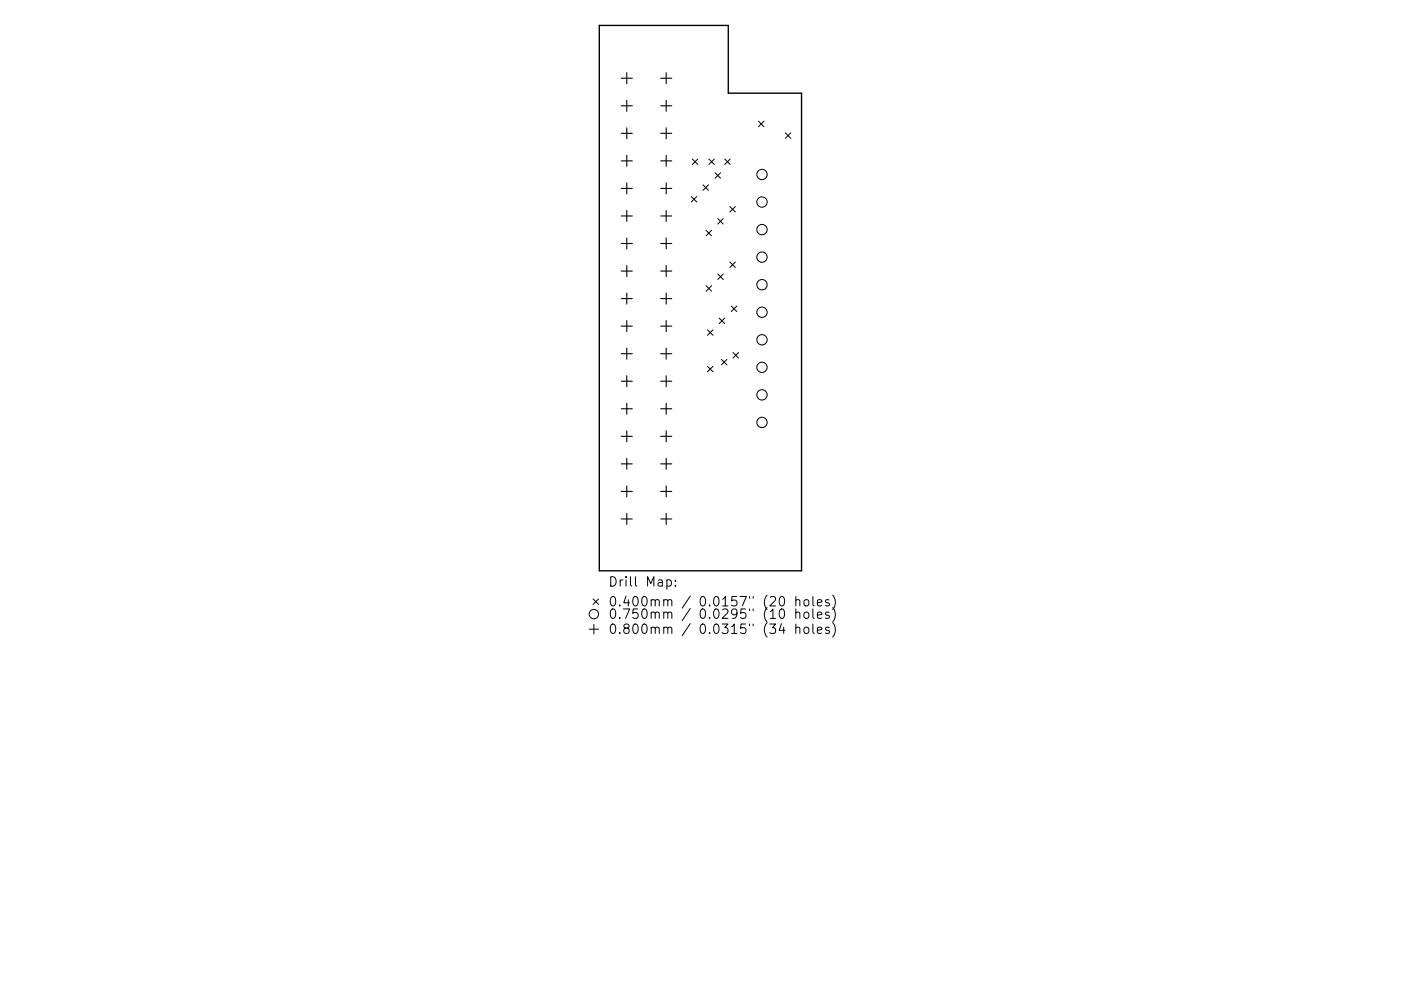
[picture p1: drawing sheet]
<svg xmlns="http://www.w3.org/2000/svg" width="297mm" height="210mm" viewBox="0 0 297 210" stroke-linecap="round" stroke-linejoin="round" font-family="sans-serif">
<defs><g id="words">
<g font-size="2.8">
<text x="128.9" y="124.5">Drill Map:</text>
<text x="128.9" y="128.7">0.400mm / 0.0157&quot; (20 holes)</text>
<text x="128.9" y="131.3">0.750mm / 0.0295&quot; (10 holes)</text>
<text x="128.9" y="134.5">0.800mm / 0.0315&quot; (34 holes)</text>
</g>
</g></defs>
<path d="M127.1 5.4h27.3v14.4h15.5v101.3h-42.8z" fill="none" stroke="#000" stroke-width=".29"/>
<g fill="none" stroke="#000" stroke-width=".21">
<path d="M146.8 33.7l1.2 1.2M148 33.7l-1.2 1.2M149 39.2l1.2 1.2M150.2 39.2l-1.2 1.2M150.3 33.7l1.2 1.2M151.5 33.7l-1.2 1.2M151.6 36.7l1.2 1.1M152.8 36.7l-1.2 1.1M153.7 33.7l1.1 1.2M154.8 33.7l-1.1 1.2M160.8 25.7l1.2 1.2M162 25.7l-1.2 1.2"/>
<path d="M166.5 28.2l1.2 1.2M167.7 28.2l-1.2 1.2M146.6 41.7l1.1 1.2M147.7 41.7l-1.1 1.2M149.7 48.9l1.2 1.1M150.9 48.9l-1.2 1.1M152.2 46.4l1.1 1.1M152.2 58.1l1.2 1.2M153.3 46.4l-1.1 1.1M153.4 58.1l-1.2 1.2M154.7 43.8l1.2 1.2M154.7 55.6l1.2 1.1"/>
<path d="M155.9 43.8l-1.2 1.2M155.9 55.6l-1.2 1.1M149.7 60.6l1.2 1.2M150 70l1.2 1.1M150 77.7l1.2 1.2M150.9 60.6l-1.2 1.2M151.2 70l-1.2 1.1M151.2 77.7l-1.2 1.2M152.5 67.5l1.2 1.2M152.9 76.3l1.2 1.1M153.7 67.5l-1.2 1.2M154.1 76.3l-1.2 1.1"/>
<path d="M155 64.9l1.2 1.2M155.4 74.8l1.2 1.2M156.2 64.9l-1.2 1.2M156.6 74.8l-1.2 1.2M124.9 133.5h2M125.7 127.1l1.2 1.1M125.9 132.5v2M126.9 127.1l-1.2 1.1M141.4 123.1l.6-.1 .3 .4v.6l-.1 .3h-.8M143.2 124.2v.2M143.2 123.1v.2M165.4 126.7l.5-.1a1.25 1.25 0 0 1 0 2l-.4-.1-.2-.3-.1-.9z"/>
<path d="M165.4 129.4l.5-.2a1.25 1.25 0 0 1 0 2l-.4-.1-.2-.3-.1-.8zM165.7 132.3l-.5 1.4h1.2M168.7 127.4l.3-.2 .5 .1 .1 1.3M168.7 130.1a.5 .5 0 0 1 .9 0v1.1M168.7 133.3a.5 .5 0 0 1 .9 0v1.1M168.7 126.6v2M168.7 129.2v2M168.7 132.4v2M170.5 127.4l.3-.2a.54 .54 0 0 1 .7 .4v.6a.54 .54 0 0 1-.5 .4 .54 .54 0 0 1-.6-.4zM170.5 130.1a.54 .54 0 0 1 .6-.2 .54 .54 0 0 1 .4 .3v.6a.54 .54 0 0 1-.5 .4 .54 .54 0 0 1-.6-.4zM170.6 133.2a.54 .54 0 0 1 .9 .2v.6a.54 .54 0 0 1-.5 .4 .54 .54 0 0 1-.6-.4v-.6zM172.3 126.6v1.7l.3 .3"/>
<path d="M172.3 129.2v1.7l.3 .3M172.3 132.4v1.7l.3 .3M173.3 127.9l1-.2-.1-.4-.6-.1-.3 .3 .1 1h.8M173.3 130.5l1-.2-.1-.3-.6-.1-.3 .2 .1 1h.8M173.3 133.7l1-.2-.1-.3-.6-.1-.3 .2 .1 1h.8M175.8 127.3l-.5-.1-.3 .3 .1 .3 .7 .2v.5h-.8M175.8 130l-.5-.1-.3 .2 .1 .3 .7 .2v.5h-.8M175.8 133.2l-.5-.1-.3 .2 .1 .3 .7 .2v.5h-.8M176.5 126.3a2.29 2.29 0 0 1 0 3M176.5 128.9a2.29 2.29 0 0 1 0 3.1M176.5 132.1a2.29 2.29 0 0 1 0 3.1"/>
<circle cx="125.9" cy="130.3" r="1"/>
</g>
<g fill="none" stroke="#000" stroke-width=".22">
<circle cx="161.6" cy="37" r="1.1"/>
<circle cx="161.6" cy="54.6" r="1.1"/>
<circle cx="161.6" cy="48.7" r="1.1"/>
<circle cx="161.6" cy="42.9" r="1.1"/>
<circle cx="161.6" cy="72.1" r="1.1"/>
<circle cx="161.6" cy="66.2" r="1.1"/>
<circle cx="161.6" cy="60.4" r="1.1"/>
<circle cx="161.6" cy="77.9" r="1.1"/>
<circle cx="161.6" cy="89.6" r="1.1"/>
<circle cx="161.6" cy="83.8" r="1.1"/>
</g>
<g fill="none" stroke="#000" stroke-width=".23">
<path d="M131.7 16.6h2.4M132.9 15.4v2.4M140.1 16.6h2.3M141.2 15.4v2.4M131.7 22.4h2.4M131.7 28.3h2.4M131.7 34.1h2.4M131.7 40h2.4M132.9 21.3v2.3M132.9 27.1v2.4M132.9 33v2.3M132.9 38.8v2.3"/>
<path d="M140.1 22.4h2.3M140.1 28.3h2.3M140.1 34.1h2.3M140.1 40h2.3M141.2 21.3v2.3M141.2 27.1v2.4M141.2 33v2.3M141.2 38.8v2.3M131.7 45.8h2.4M131.7 51.7h2.4M131.7 57.5h2.4M132.9 44.7v2.3"/>
<path d="M132.9 50.5v2.3M132.9 56.3v2.4M140.1 45.8h2.3M140.1 51.7h2.3M140.1 57.5h2.3M141.2 44.7v2.3M141.2 50.5v2.3M141.2 56.3v2.4M131.7 63.4h2.4M131.7 69.2h2.4M131.7 75h2.4M132.9 62.2v2.3"/>
<path d="M132.9 68v2.4M132.9 73.9v2.3M132.9 79.7v2.4M140.1 63.4h2.3M140.1 69.2h2.3M140.1 75h2.3M141.2 62.2v2.3M141.2 68v2.4M141.2 73.9v2.3M141.2 79.7v2.4M131.7 80.9h2.4M131.7 86.7h2.4"/>
<path d="M131.7 92.6h2.4M131.7 98.4h2.4M132.9 85.6v2.3M132.9 91.4v2.3M132.9 97.2v2.4M140.1 80.9h2.3M140.1 86.7h2.3M140.1 92.6h2.3M140.1 98.4h2.3M141.2 85.6v2.3M141.2 91.4v2.3M141.2 97.2v2.4"/>
<path d="M131.7 104.3h2.4M131.7 110.1h2.4M132.9 103.1v2.3M132.9 108.9v2.4M140.1 104.3h2.3M140.1 110.1h2.3M141.2 103.1v2.3M141.2 108.9v2.4"/>
</g>
<use href="#words"/>
</svg>
